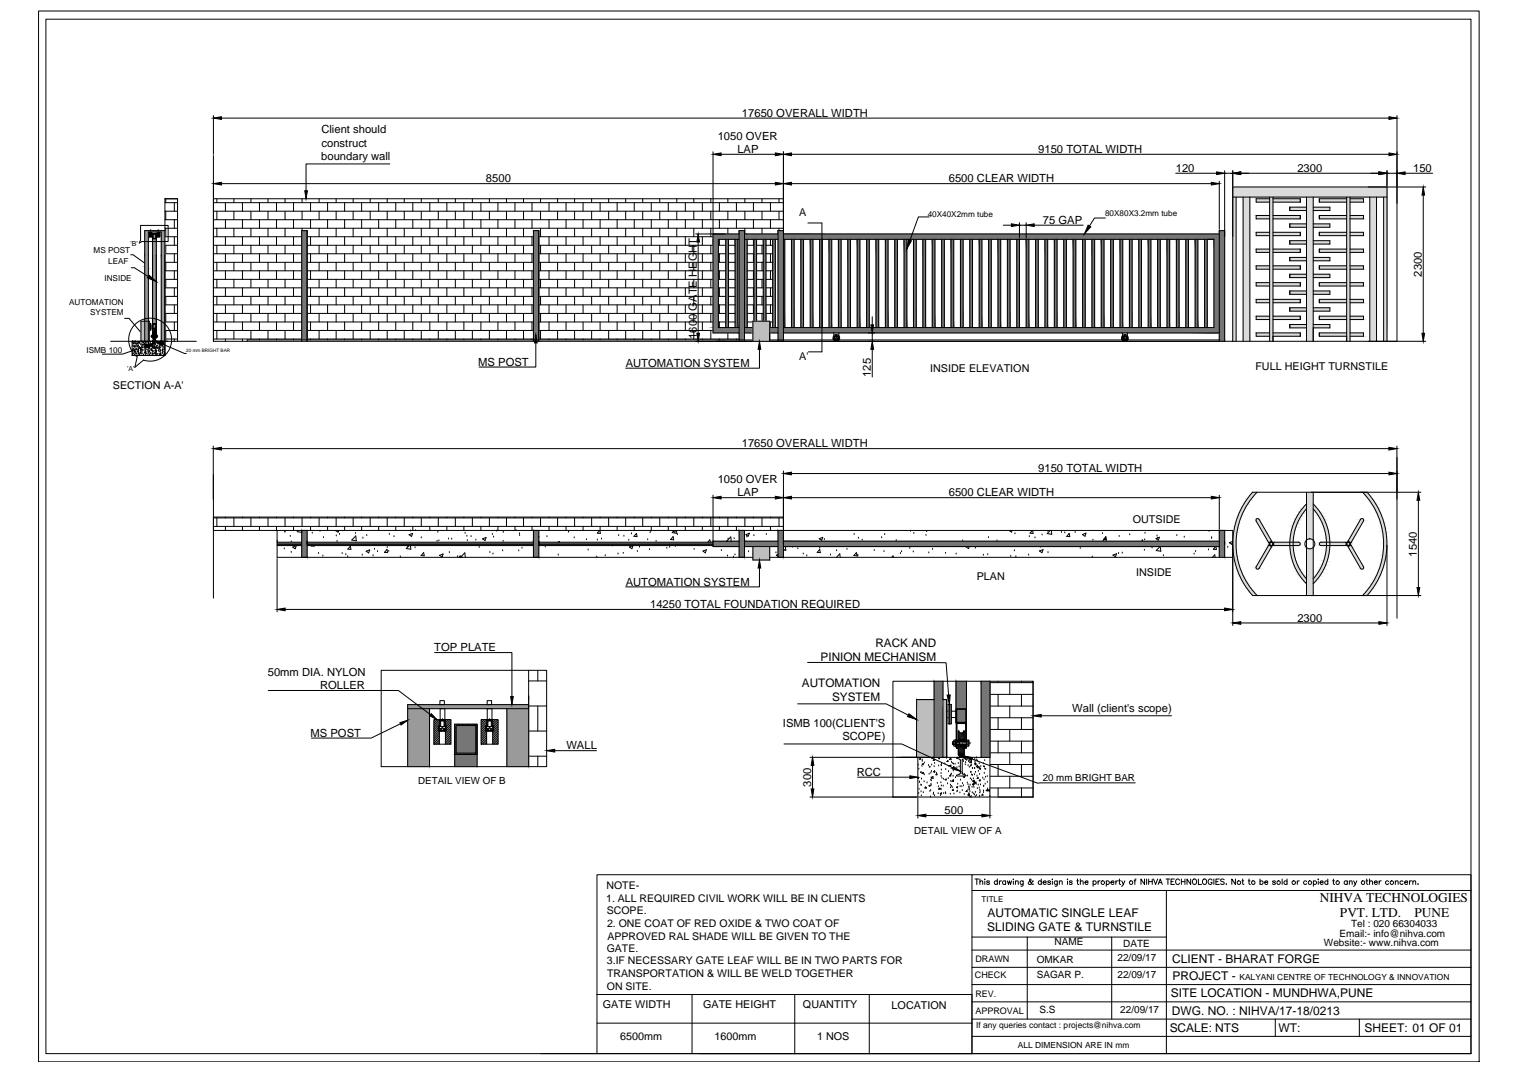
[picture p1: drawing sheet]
<svg xmlns="http://www.w3.org/2000/svg" width="841mm" height="594mm" viewBox="0 0 841 594" stroke-linecap="round" stroke-linejoin="round" font-family="sans-serif">
<defs><g id="words">
<g font-size="7.4">
<text x="732" y="500">NIHVA TECHNOLOGIES</text>
<text x="743" y="508">PVT. LTD.</text>
<text x="784" y="508">PUNE</text>
</g>
<g font-size="6.6">
<text x="548" y="508">AUTOMATIC SINGLE LEAF</text>
<text x="547" y="516">SLIDING GATE &amp; TURNSTILE</text>
<text x="650" y="534">CLIENT - BHARAT FORGE</text>
<text x="650" y="543">PROJECT -</text>
<text x="649" y="552">SITE LOCATION - MUNDHWA,PUNE</text>
<text x="650" y="562">DWG. NO. : NIHVA/17-18/0213</text>
<text x="648" y="572">SCALE: NTS</text>
<text x="709" y="572">WT:</text>
<text x="757" y="572">SHEET: 01 OF 01</text>
</g>
<g font-size="6.5">
<text x="485" y="358">RACK AND</text>
<text x="455" y="366">PINION MECHANISM</text>
<text x="445" y="381">AUTOMATION</text>
<text x="461" y="388">SYSTEM</text>
</g>
<g font-size="6.2">
<text x="411" y="65">17650 OVERALL WIDTH</text>
<text x="178" y="74">Client should</text>
<text x="398" y="77">1050 OVER</text>
<text x="178" y="81">construct</text>
<text x="178" y="89">boundary wall</text>
<text x="409" y="85">LAP</text>
<text x="576" y="85">9150 TOTAL WIDTH</text>
<text x="652" y="95">120</text>
<text x="719" y="95">2300</text>
<text x="783" y="95">150</text>
<text x="269" y="101">8500</text>
<text x="526" y="101">6500 CLEAR WIDTH</text>
<text x="578" y="124">75 GAP</text>
<text x="788" y="153" transform="rotate(-90 788 153)">2300</text>
<text x="386" y="188" transform="rotate(-90 386 188)">1600 GATE HEGHT</text>
<text x="265" y="203">MS POST</text>
<text x="347" y="203">AUTOMATION SYSTEM</text>
<text x="483" y="209" transform="rotate(-90 483 209)">125</text>
<text x="411" y="248">17650 OVERALL WIDTH</text>
<text x="576" y="262">9150 TOTAL WIDTH</text>
<text x="398" y="268">1050 OVER</text>
<text x="409" y="275">LAP</text>
<text x="526" y="275">6500 CLEAR WIDTH</text>
<text x="786" y="309" transform="rotate(-90 786 309)">1540</text>
<text x="347" y="324">AUTOMATION SYSTEM</text>
<text x="360" y="337">14250 TOTAL FOUNDATION REQUIRED</text>
<text x="719" y="344">2300</text>
<text x="241" y="361">TOP PLATE</text>
<text x="148" y="374">50mm DIA. NYLON</text>
<text x="177" y="382">ROLLER</text>
<text x="594" y="395">Wall (client's scope)</text>
<text x="434" y="403">ISMB 100(CLIENT'S</text>
<text x="172" y="408">MS POST</text>
<text x="467" y="410">SCOPE)</text>
<text x="314" y="415">WALL</text>
<text x="475" y="430">RCC</text>
<text x="450" y="436" transform="rotate(-90 450 436)">300</text>
<text x="524" y="451">500</text>
</g>
<g font-size="6">
<text x="443" y="120">A</text>
<text x="443" y="200">A'</text>
<text x="516" y="206">INSIDE ELEVATION</text>
<text x="696" y="205">FULL HEIGHT TURNSTILE</text>
<text x="63" y="215">SECTION A-A'</text>
<text x="628" y="290">OUTSIDE</text>
<text x="542" y="321">PLAN</text>
<text x="630" y="319">INSIDE</text>
<text x="334" y="558">GATE WIDTH</text>
<text x="390" y="558">GATE HEIGHT</text>
<text x="445" y="558">QUANTITY</text>
<text x="494" y="559">LOCATION</text>
<text x="344" y="576">6500mm</text>
<text x="396" y="576">1600mm</text>
<text x="453" y="576">1 NOS</text>
</g>
<g font-size="5.8">
<text x="336" y="493">NOTE-</text>
<text x="336" y="500">1. ALL REQUIRED CIVIL WORK WILL BE IN CLIENTS</text>
<text x="336" y="507">SCOPE.</text>
<text x="337" y="514">2. ONE COAT OF RED OXIDE &amp; TWO COAT OF</text>
<text x="337" y="521">APPROVED RAL SHADE WILL BE GIVEN TO THE</text>
<text x="336" y="528">GATE.</text>
<text x="336" y="535">3.IF NECESSARY GATE LEAF WILL BE IN TWO PARTS FOR</text>
<text x="337" y="541">TRANSPORTATION &amp; WILL BE WELD TOGETHER</text>
<text x="336" y="548">ON SITE.</text>
</g>
<g font-size="5.5">
<text x="749" y="514">Tel : 020 66304033</text>
<text x="743" y="519">Email:- info@nihva.com</text>
<text x="585" y="524">NAME</text>
<text x="623" y="525">DATE</text>
<text x="734" y="524">Website:- www.nihva.com</text>
<text x="575" y="533">OMKAR</text>
<text x="620" y="532">22/09/17</text>
<text x="575" y="542">SAGAR P.</text>
<text x="620" y="542">22/09/17</text>
<text x="576" y="561">S.S</text>
<text x="621" y="561">22/09/17</text>
</g>
<g font-size="5.4">
<text x="232" y="435">DETAIL VIEW OF B</text>
<text x="578" y="433">20 mm BRIGHT BAR</text>
<text x="507" y="462">DETAIL VIEW OF A</text>
</g>
<g font-size="5">
<text x="541" y="533">DRAWN</text>
<text x="541" y="542">CHECK</text>
<text x="541" y="552">REV.</text>
<text x="541" y="562">APPROVAL</text>
</g>
<g font-size="4.7">
<text x="687" y="543">KALYANI CENTRE OF TECHNOLOGY &amp; INNOVATION</text>
<text x="541" y="570">If any queries contact : projects@nihva.com</text>
<text x="564" y="581">ALL DIMENSION ARE IN mm</text>
</g>
<g font-size="4.5">
<text x="613" y="120">80X80X3.2mm tube</text>
<text x="514" y="120">40X40X2mm tube</text>
<text x="52" y="140">MS POST</text>
<text x="60" y="147">LEAF</text>
<text x="58" y="155">INSIDE</text>
<text x="38" y="169">AUTOMATION</text>
<text x="50" y="175">SYSTEM</text>
<text x="48" y="196">ISMB 100</text>
</g>
<text font-size="4.4" x="544" y="500">TITLE</text>
<g font-size="3.9">
<text x="72" y="136">'B'</text>
<text x="71" y="206">'A'</text>
</g>
<text font-size="2.6" x="103" y="195">20 mm BRIGHT BAR</text>
</g></defs>
<!-- layer: 0 -->
<g fill="#dbdbdb" stroke="#dbdbdb" stroke-width=".55">
<path d="M704 301h1z"/>
<path d="M704 302h1z"/>
<path d="M747 301h1z"/>
<path d="M747 302h1z"/>
<path d="M755 315h1z"/>
<path d="M728 321h2v1z"/>
<path d="M728 279l2 2h-2z"/>
<path d="M724 303l1 1z"/>
<path d="M728 304v-1z"/>
<path d="M727 304h1z"/>
<path d="M724 299h1z"/>
<path d="M727 299h1z"/>
<path d="M722 321h2v1z"/>
<path d="M724 279v2h-1z"/>
<path d="M697 315h1z"/>
<path d="M755 273l2 2h3zM755 273h3l2 2z"/>
<path d="M757 275h3zM757 275h3z"/>
<path d="M757 275l2 2h2zM757 275h3l1 2z"/>
<path d="M759 277h2zM759 277h2z"/>
<path d="M759 277l1 2h2zM759 277h2l1 2z"/>
<path d="M760 279h1h2zM760 279h2h1z"/>
<path d="M761 279l1 2h2zM761 279h2l1 2z"/>
<path d="M762 281v1h2zM762 281h2v1z"/>
<path d="M762 282l1 1h2zM762 282h2l1 1z"/>
<path d="M763 283v1h2zM763 283h2v1z"/>
<path d="M763 284l1 1h2zM763 284h2l1 1z"/>
<path d="M764 285v2h2zM764 285h2v2z"/>
<path d="M764 287l1 1h2zM764 287h2l1 1z"/>
<path d="M765 288v1h2zM765 288h2v1z"/>
<path d="M765 289v1h2zM765 289h2v1z"/>
<path d="M765 290l1 2h2zM765 290h2l1 2z"/>
<path d="M766 292v1h2zM766 292h2v1z"/>
<path d="M766 293v2h2zM766 293h2v2z"/>
<path d="M766 295h1h1zM766 295h2z"/>
<path d="M767 295v2h2zM767 295h1l1 2z"/>
<path d="M767 297l2 1zM767 297l2 1z"/>
<path d="M767 298v2h2zM767 298h2v2z"/>
<path d="M767 300h2zM767 300h2z"/>
<path d="M767 300v3h2zM767 300h2v3z"/>
<path d="M767 303h2zM767 303h2z"/>
<path d="M767 303v2h2zM767 303h2v2z"/>
<path d="M767 305h2zM767 305h2z"/>
<path d="M767 305v3h1zM767 305h2l-1 3z"/>
<path d="M767 308h-1h2zM767 308h1z"/>
<path d="M766 308v2h2zM766 308h2v2z"/>
<path d="M766 310v1h2zM766 310h2v1z"/>
<path d="M766 311l-1 2h2zM766 311h2l-1 2z"/>
<path d="M765 313v1h2zM765 313h2v1z"/>
<path d="M765 314v1h2zM765 314h2v1z"/>
<path d="M765 315l-1 1h2zM765 315h2l-1 1z"/>
<path d="M764 316v1h2zM764 316h2v1z"/>
<path d="M764 317l-1 2h2zM764 317h2l-1 2z"/>
<path d="M763 319v1h2zM763 319h2v1z"/>
<path d="M763 320l-1 1h2zM763 320h2l-1 1z"/>
<path d="M762 321v1h2zM762 321h2v1z"/>
<path d="M762 322l-1 1h2zM762 322h2l-1 1z"/>
<path d="M761 323l-1 1h2zM761 323h2l-1 1z"/>
<path d="M760 324l-1 2h2zM760 324h2l-1 2z"/>
<path d="M759 326h2zM759 326h2z"/>
<path d="M759 326l-2 2h3zM759 326h2l-1 2z"/>
<path d="M757 328h3zM757 328h3z"/>
<path d="M757 328l-2 2h3zM757 328h3l-2 2z"/>
<path d="M694 273l-1 2h2zM694 273h3l-2 2z"/>
<path d="M693 275h2zM693 275h2z"/>
<path d="M693 275l-2 2h3zM693 275h2l-1 2z"/>
<path d="M691 277h2zM691 277h3h-1z"/>
<path d="M691 277l-1 2h2zM691 277h2l-1 2z"/>
<path d="M690 279h2zM690 279h2z"/>
<path d="M690 279l-1 2h2zM690 279h2l-1 2z"/>
<path d="M689 281l-1 1h2zM689 281h2l-1 1z"/>
<path d="M688 282v1h2zM688 282h2v1z"/>
<path d="M688 283l-1 1h2zM688 283h2l-1 1z"/>
<path d="M687 284v1h2zM687 284h2v1z"/>
<path d="M687 285l-1 2h2zM687 285h2l-1 2z"/>
<path d="M686 287v1h2zM686 287h2v1z"/>
<path d="M686 288l-1 1h2zM686 288h2l-1 1z"/>
<path d="M685 289v1h2zM685 289h2v1z"/>
<path d="M685 290l-1 2h2zM685 290h2l-1 2z"/>
<path d="M684 292v1h2zM684 292h2v1z"/>
<path d="M684 293v2h2zM684 293h2v2z"/>
<path d="M684 295h2zM684 295h2z"/>
<path d="M684 295v2h2zM684 295h2v2z"/>
<path d="M684 297l1 1zM684 297h2z"/>
<path d="M684 298l-1 2h2zM684 298h1v2z"/>
<path d="M683 300h2zM683 300h2z"/>
<path d="M683 300v3h2zM683 300h2v3z"/>
<path d="M683 303h2zM683 303h2z"/>
<path d="M683 303l1 2h1zM683 303h2v2z"/>
<path d="M684 305h2zM684 305h2z"/>
<path d="M684 305v3h2zM684 305h2v3z"/>
<path d="M684 308h2zM684 308h2z"/>
<path d="M684 308v2h2zM684 308h2v2z"/>
<path d="M684 310v1h2zM684 310h2v1z"/>
<path d="M684 311l1 2h2zM684 311h2l1 2z"/>
<path d="M685 313v1h2zM685 313h2v1z"/>
<path d="M685 314l1 1h2zM685 314h2l1 1z"/>
<path d="M686 315v1h2zM686 315h2v1z"/>
<path d="M686 316l1 1h2zM686 316h2l1 1z"/>
<path d="M687 317v2h2zM687 317h2v2z"/>
<path d="M687 319l1 1h2zM687 319h2l1 1z"/>
<path d="M688 320v1h2zM688 320h2v1z"/>
<path d="M688 321l1 1h2zM688 321h2l1 1z"/>
<path d="M689 322l1 1h2zM689 322h2l1 1z"/>
<path d="M690 323v1h2zM690 323h2v1z"/>
<path d="M690 324l1 2h2zM690 324h2l1 2z"/>
<path d="M691 326h3zM691 326h2h1z"/>
<path d="M691 326l2 2h2zM691 326h3l1 2z"/>
<path d="M693 328h2zM693 328h2z"/>
<path d="M693 328l1 2h3zM693 328h2l2 2z"/>
<path d="M704 301h1zM704 301h1z"/>
<path d="M704 301h2zM704 301h2z"/>
<path d="M704 301h2zM704 301h2z"/>
<path d="M704 301l2 1zM704 301h2z"/>
<path d="M704 302h1zM704 302h2z"/>
<path d="M704 302h1zM704 302h1z"/>
<path d="M747 301h1zM747 301h1z"/>
<path d="M747 301h1zM747 301h1z"/>
<path d="M747 301h1zM747 301h1z"/>
<path d="M747 301l1 1zM747 301h1z"/>
<path d="M747 302h1zM747 302h1z"/>
<path d="M747 302h1zM747 302h1z"/>
<path d="M748 302v1h2zM748 302h1l1 1z"/>
<path d="M748 303l6 11h2zM748 303h2l6 11z"/>
<path d="M754 314h2zM754 314h2z"/>
<path d="M754 314l2 1zM754 314l2 1z"/>
<path d="M754 315h2zM754 315h2z"/>
<path d="M754 315h2zM754 315h2z"/>
<path d="M754 315h2zM754 315h2z"/>
<path d="M755 315h1zM755 315h1z"/>
<path d="M755 287h1zM755 287h1z"/>
<path d="M755 288h1zM755 287l1 1z"/>
<path d="M754 288h2zM755 288h1z"/>
<path d="M754 288h2zM754 288h2z"/>
<path d="M754 288h2zM754 288h2z"/>
<path d="M754 288h2zM754 288h2z"/>
<path d="M754 288l2 1zM754 288h2z"/>
<path d="M754 289l-6 11h2zM754 289h2l-6 11z"/>
<path d="M748 300h1zM748 300h2h-1z"/>
<path d="M737 300v1h9zM737 300h9v1z"/>
<path d="M737 301v1h9zM737 301h9v1z"/>
<path d="M735 302v3h2zM735 302h2v3z"/>
<path d="M735 305h2zM735 305h2z"/>
<path d="M735 305v2h2zM735 305h2v2z"/>
<path d="M735 307h2zM735 307h2z"/>
<path d="M735 307l-1 2h2zM735 307h2l-1 2z"/>
<path d="M734 309h2zM734 309h2z"/>
<path d="M734 309v2h2zM734 309h2v2z"/>
<path d="M734 311h2zM734 311h2z"/>
<path d="M734 311l-1 2h2zM734 311h2l-1 2z"/>
<path d="M733 313h2zM733 313h2z"/>
<path d="M733 313l-1 2h2zM733 313h2l-1 2z"/>
<path d="M732 315h2zM732 315h2z"/>
<path d="M732 315l-1 2h2zM732 315h2l-1 2z"/>
<path d="M731 317h2zM731 317h2z"/>
<path d="M731 317l-1 2h2zM731 317h2l-1 2z"/>
<path d="M730 319h-1h3zM730 319h2z"/>
<path d="M729 319l-1 1h3zM729 319h3l-1 1z"/>
<path d="M728 320v1h2zM728 320h3l-1 1z"/>
<path d="M728 321v1h2zM728 322h2l-2 2z"/>
<path d="M732 301h3zM732 300l3 1z"/>
<path d="M732 301h3zM732 301h3z"/>
<path d="M732 301h3zM732 301h3z"/>
<path d="M732 301h3zM732 301h3z"/>
<path d="M731 301l4 1zM731 301l4 1z"/>
<path d="M732 302h3zM732 302h3z"/>
<path d="M732 302h3zM732 302h3z"/>
<path d="M732 302h3zM732 302h3z"/>
<path d="M735 300v1h2zM735 300h2v1z"/>
<path d="M735 301v1h2zM735 301h2v1z"/>
<path d="M728 281v1h2zM728 281h2v1z"/>
<path d="M728 282v1h3zM728 282h2l1 1z"/>
<path d="M728 283l1 1h3zM728 283h3l1 1z"/>
<path d="M729 284h1h2zM729 284h3z"/>
<path d="M730 284l1 2h2zM730 284h2l1 2z"/>
<path d="M731 286h2zM731 286h2z"/>
<path d="M731 286l1 2h2zM731 286h2l1 2z"/>
<path d="M732 288h2zM732 288h2z"/>
<path d="M732 288l1 2h2zM732 288h2l1 2z"/>
<path d="M733 290h2zM733 290h2z"/>
<path d="M733 290l1 2h2zM733 290h2l1 2z"/>
<path d="M734 292h2zM734 292h2z"/>
<path d="M734 292v2h2zM734 292h2v2z"/>
<path d="M734 294h2zM734 294h2z"/>
<path d="M734 294l1 2h2zM734 294h2l1 2z"/>
<path d="M735 296h2zM735 296h2z"/>
<path d="M735 296v2h2zM735 296h2v2z"/>
<path d="M735 298h2zM735 298h2z"/>
<path d="M735 298v2h2zM735 298h2v2z"/>
<path d="M724 304h1zM724 304h1z"/>
<path d="M726 304h2zM727 304h1z"/>
<path d="M724 304h2zM724 304h2z"/>
<path d="M724 304v26h4zM724 304h4v26z"/>
<path d="M724 273v26h4zM724 273h4v26z"/>
<path d="M726 299h2zM726 299h2z"/>
<path d="M724 299h1zM724 299h2z"/>
<path d="M724 299h1zM724 299h1z"/>
<path d="M715 302v3h2zM715 302h2v3z"/>
<path d="M715 305h2zM715 305h2z"/>
<path d="M715 305l1 2h1zM715 305h2v2z"/>
<path d="M716 307h1zM716 307h1z"/>
<path d="M716 307v2h2zM716 307h1l1 2z"/>
<path d="M716 309h2zM716 309h2z"/>
<path d="M716 309l1 2h1zM716 309h2v2z"/>
<path d="M717 311h2zM717 311h2z"/>
<path d="M717 311v2h2zM717 311h2v2z"/>
<path d="M717 313h2zM717 313h2z"/>
<path d="M717 313l1 2h2zM717 313h2l1 2z"/>
<path d="M718 315h2zM718 315h2z"/>
<path d="M718 315l1 2h2zM718 315h2l1 2z"/>
<path d="M719 317h3zM719 317h2h1z"/>
<path d="M719 317l1 2h3zM719 317h3l1 2z"/>
<path d="M720 319h1h2zM720 319h3z"/>
<path d="M721 319v1h3zM721 319h2l1 1z"/>
<path d="M721 320l1 1h2zM721 320h3v1z"/>
<path d="M722 321l1 1h1zM723 322h1v2z"/>
<path d="M723 281l-1 1h2zM723 281h1v1z"/>
<path d="M722 282l-1 1h3zM722 282h2v1z"/>
<path d="M721 283v1h2zM721 283h3l-1 1z"/>
<path d="M721 284h-1h3zM721 284h2z"/>
<path d="M720 284l-1 2h3zM720 284h3l-1 2z"/>
<path d="M719 286h2zM719 286h3h-1z"/>
<path d="M719 286l-1 2h2zM719 286h2l-1 2z"/>
<path d="M718 288h2zM718 288h2z"/>
<path d="M718 288l-1 2h2zM718 288h2l-1 2z"/>
<path d="M717 290h2zM717 290h2z"/>
<path d="M717 290v2h2zM717 290h2v2z"/>
<path d="M717 292h1zM717 292h2z"/>
<path d="M717 292l-1 2h2zM717 292h1v2z"/>
<path d="M716 294h2zM716 294h2z"/>
<path d="M716 294v2h1zM716 294h2l-1 2z"/>
<path d="M716 296h1zM716 296h1z"/>
<path d="M716 296l-1 2h2zM716 296h1v2z"/>
<path d="M715 298h2zM715 298h2z"/>
<path d="M715 298v2h2zM715 298h2v2z"/>
<path d="M715 300v1h2zM715 300h2v1z"/>
<path d="M715 301v1h2zM715 301h2v1z"/>
<path d="M717 300l3 1zM717 300l3 1z"/>
<path d="M717 301h4zM717 301h4z"/>
<path d="M717 301h4zM717 301h4z"/>
<path d="M717 301h4zM717 301h4z"/>
<path d="M717 301l4 1zM717 301h4z"/>
<path d="M717 302h4zM717 302h4z"/>
<path d="M717 302h3zM717 302h4z"/>
<path d="M717 302h3zM717 302h3z"/>
<path d="M703 302v1h2zM703 302h1l1 1z"/>
<path d="M703 303l-7 11h3zM703 303h2l-6 11z"/>
<path d="M696 314h2zM696 314h3z"/>
<path d="M696 314l2 1zM696 314h2z"/>
<path d="M696 315h2zM696 315h2z"/>
<path d="M696 315h2zM696 315h2z"/>
<path d="M697 315h1zM697 315h1z"/>
<path d="M697 315h1zM697 315h1z"/>
<path d="M706 300v1h9zM706 300h9v1z"/>
<path d="M706 301v1h9zM706 301h9v1z"/>
<path d="M697 287h1zM697 287h1z"/>
<path d="M697 288h1zM697 287l1 1z"/>
<path d="M697 288h1zM697 288h1z"/>
<path d="M697 288h1zM697 288h1z"/>
<path d="M696 288h2zM696 288h2z"/>
<path d="M696 288h2zM696 288h2z"/>
<path d="M696 288l3 1zM696 288l3 1z"/>
<path d="M696 289l7 11h2zM696 289h3l6 11z"/>
<path d="M703 300h1zM703 300h2h-1z"/>
<path d="M683 104v5h86zM683 104h86v5z"/>
<path d="M706 166v2h15zM706 166h15v2z"/>
<path d="M715 171v1h9zM715 171h9v1z"/>
<path d="M706 175v2h15zM706 175h15v2z"/>
<path d="M715 180v2h9zM715 180h9v2z"/>
<path d="M706 184v2h15zM706 184h15v2z"/>
<path d="M696 184v2h8zM696 184h8v2z"/>
<path d="M696 175v2h8zM696 175h8v2z"/>
<path d="M696 166v2h8zM696 166h8v2z"/>
<path d="M696 157v1h8zM696 157h8v1z"/>
<path d="M696 147v2h8zM696 147h8v2z"/>
<path d="M696 138v2h8zM696 138h8v2z"/>
<path d="M696 129v2h8zM696 129h8v2z"/>
<path d="M696 119v2h8zM696 119h8v2z"/>
<path d="M696 110v2h8zM696 110h8v2z"/>
<path d="M704 109v77h2zM704 109h2v77z"/>
<path d="M704 186v3h2zM704 186h2v3z"/>
<path d="M683 109v80h2zM683 109h2v80z"/>
<path d="M689 109v80h4zM689 109h4v80z"/>
<path d="M724 109v80h4zM724 109h4v80z"/>
<path d="M748 184v2h8zM748 184h8v2z"/>
<path d="M731 184v2h16zM731 184h16v2z"/>
<path d="M728 180v2h9zM728 180h9v2z"/>
<path d="M748 175v2h8zM748 175h8v2z"/>
<path d="M731 175v2h16zM731 175h16v2z"/>
<path d="M728 171v1h9zM728 171h9v1z"/>
<path d="M748 166v2h8zM748 166h8v2z"/>
<path d="M731 166v2h16zM731 166h16v2z"/>
<path d="M728 161v2h9zM728 161h9v2z"/>
<path d="M748 157v1h8zM748 157h8v1z"/>
<path d="M731 157v1h16zM731 157h16v1z"/>
<path d="M728 152v2h9zM728 152h9v2z"/>
<path d="M748 147v2h8zM748 147h8v2z"/>
<path d="M731 147v2h16zM731 147h16v2z"/>
<path d="M728 143v2h9zM728 143h9v2z"/>
<path d="M748 138v2h8zM748 138h8v2z"/>
<path d="M731 138v2h16zM731 138h16v2z"/>
<path d="M728 133v2h9zM728 133h9v2z"/>
<path d="M748 129v2h8zM748 129h8v2z"/>
<path d="M731 129v2h16zM731 129h16v2z"/>
<path d="M728 124v2h9zM728 124h9v2z"/>
<path d="M728 115v2h9zM728 115h9v2z"/>
<path d="M731 119v2h16zM731 119h16v2z"/>
<path d="M748 119v2h8zM748 119h8v2z"/>
<path d="M748 110v2h8zM748 110h8v2z"/>
<path d="M747 109v80h1zM747 109h1v80z"/>
<path d="M731 110v2h16zM731 110h16v2z"/>
<path d="M759 109v80h4zM759 109h4v80z"/>
<path d="M767 109v80h2zM767 109h2v80z"/>
<path d="M706 110v2h15zM706 110h15v2z"/>
<path d="M715 161v2h9zM715 161h9v2z"/>
<path d="M706 157v1h15zM706 157h15v1z"/>
<path d="M715 152v2h9zM715 152h9v2z"/>
<path d="M706 147v2h15zM706 147h15v2z"/>
<path d="M715 143v2h9zM715 143h9v2z"/>
<path d="M706 138v2h15zM706 138h15v2z"/>
<path d="M715 133v2h9zM715 133h9v2z"/>
<path d="M706 129v2h15zM706 129h15v2z"/>
<path d="M715 124v2h9zM715 124h9v2z"/>
<path d="M706 119v2h15zM706 119h15v2z"/>
<path d="M715 115v2h9zM715 115h9v2z"/>
</g>
<g fill="none" stroke="#000" stroke-width=".55">
<path d="M21 6h799v582h-799zM25 11h791v573h-791zM118 64v22M123 65h647M774 64v125M118 86v103h672M216 91h-46v15M395 84v45M400 86h30M434 84v105M439 86h331M652 96h22"/>
<path d="M679 95v94M679 96h4M683 95v94M688 96h76M769 95v8M769 96h5M779 96h15M91 112h7M91 117h7M92 110v2M92 117v5M97 112v5"/>
<path d="M118 110h316M118 112h316M118 117h316M120 110v2M120 117v5M123 102h307M125 112v5M130 110v2M130 117v5M134 112v5M139 110v2M139 117v5"/>
<path d="M144 112v5M149 110v2M149 117v5M153 112v5M158 110v2M158 117v5M163 112v5M167 110v2M167 117v5M172 112v5M177 110v2M177 117v5"/>
<path d="M182 112v5M186 110v2M186 117v5M191 112v5M196 110v2M196 117v5M200 112v5M205 110v2M205 117v5M210 112v5M215 110v2M215 117v5"/>
<path d="M219 112v5M224 110v2M224 117v5M229 112v5M234 110v2M234 117v5M238 112v5M243 110v2M243 117v5M248 112v5M252 110v2M252 117v5"/>
<path d="M257 112v5M262 110v2M262 117v5M267 112v5M271 110v2M271 117v5M276 112v5M281 110v2M281 117v5M285 112v5M290 110v2M290 117v5"/>
<path d="M295 112v5M300 110v2M300 117v5M304 112v5M309 110v2M309 117v5M314 112v5M319 110v2M319 117v5M323 112v5M328 110v2M328 117v5"/>
<path d="M333 112v5M337 110v2M337 117v5M342 112v5M347 110v2M347 117v5M352 112v5M356 110v2M356 117v5M361 112v5M366 110v2M366 117v5"/>
<path d="M371 112v5M375 110v2M375 117v5M380 112v5M385 110v2M385 117v5M389 112v5M394 110v2M394 117v5M399 112v5M404 110v2M404 117v5"/>
<path d="M408 112v5M413 110v2M413 117v5M418 112v5M422 110v2M422 117v5M427 112v5M432 110v2M432 117v5M439 102h233M676 100v27M683 104h107"/>
<path d="M683 109h86M685 109v80M689 109v80M693 109v80M704 119h-8v2h8M704 110h-8v2h8M704 109v80M706 119h15v2h-15M706 110h15v2h-15M706 109v80M724 109v80M724 115h-9v2h9"/>
<path d="M728 109v80M728 115h9v2h-9M747 109v80M747 110h-16v2h16M747 119h-16v2h16M748 109v80M748 110h8v2h-8M748 119h8v2h-8M759 109v80M763 109v80M767 109v80M769 104v85"/>
<path d="M789 108v77M78 125h15v9h-14l-2 1 1-2zM83 131v-1v1M83 129h.1M83 130h.1M83 129v1M83 130v1M83 131h.1M83 129v2M83 129h1zM83 127l1 1zM83 129h1"/>
<path d="M84 129h-1M84 129v2M84 130h.1M84 130h-1h1M84 129h.1M84 129v1M84 130v1M84 131h.1M87 129h.1M87 130h1h-1zM87 130v1M87 130h.1"/>
<path d="M88 130h.1M88 130l-1 1M88 131h-1h1M88 129l-1 2M88 129l-1 1M88 127v1zM88 129h.1M88 129v2h1M88 130h1h-1M89 129l-1 1M89 130l-1 1M89 131h-1"/>
<path d="M91 128h-11v61M91 122h7M91 126h7M91 131h7M91 136h7M92 126v5M92 136v5M97 122v4M97 131v5M118 122h316M118 126h316M118 131h49"/>
<path d="M118 136h49M120 126v5M120 136v5M125 122v4M125 131v5M130 126v5M130 136v5M134 122v4M134 131v5M139 126v5M139 136v5M144 122v4"/>
<path d="M144 131v5M149 126v5M149 136v5M153 122v4M153 131v5M158 126v5M158 136v5M163 122v4M163 131v5M167 126v2M170 131h126M170 136h126"/>
<path d="M172 122v4M172 131v5M177 126v5M177 136v5M182 122v4M182 131v5M186 126v5M186 136v5M191 122v4M191 131v5M196 126v5M196 136v5"/>
<path d="M200 122v4M200 131v5M205 126v5M205 136v5M210 122v4M210 131v5M215 126v5M215 136v5M219 122v4M219 131v5M224 126v5M224 136v5"/>
<path d="M229 122v4M229 131v5M234 126v5M234 136v5M238 122v4M238 131v5M243 126v5M243 136v5M248 122v4M248 131v5M252 126v5M252 136v5"/>
<path d="M257 122v4M257 131v5M262 126v5M262 136v5M267 122v4M267 131v5M271 126v5M271 136v5M276 122v4M276 131v5M281 126v5M281 136v5"/>
<path d="M285 122v4M285 131v5M290 126v5M290 136v5M295 122v4M295 131v5M299 131h96M299 136h96M300 126v5M300 136v5M304 122v4M304 131v5"/>
<path d="M309 126v5M309 136v5M314 122v4M314 131v5M319 126v5M319 136v5M323 122v4M323 131v5M328 126v5M328 136v5M333 122v4M333 131v5"/>
<path d="M337 126v5M337 136v5M342 122v4M342 131v5M347 126v5M347 136v5M352 122v4M352 131v5M356 126v5M356 136v5M361 122v4M361 131v5"/>
<path d="M366 126v5M366 136v5M371 122v4M371 131v5M375 126v5M375 136v5M380 122v4M380 131v5M385 126v5M385 136v5M386 130h24M387 134v51"/>
<path d="M389 122v4M389 131v5M394 126v5M394 136v5M395 130v54h15M398 136h4M399 122v4M399 133v3M402 133v49M404 126v4M404 136h4M404 133v49"/>
<path d="M408 133v49M408 122v4M409 133v49M410 133h-12v49h12M413 130h18M413 133h18M413 126v4M414 136h4M414 133v49M418 122v4M418 133v3M418 133v45"/>
<path d="M419 136h4M419 133v45M422 126v4M422 136v5M423 133v45M425 136h3M425 133v45M427 122v4M427 133v3M428 133v49M430 133v49M432 126v2"/>
<path d="M434 133h239v49h-239M434 128h-3v61M434 130h242M435 133v49M439 133v49M440 133v49M444 133v49M445 133v49M448 124h8v71h-8M449 133v49M451 133v49M454 133v49"/>
<path d="M456 133v49M460 133v49M461 133v49M465 133v49M466 133v49M470 133v49M472 133v49M475 133v49M477 133v49M480 133v49M482 133v49M486 133v49"/>
<path d="M487 133v49M491 133v49M492 133v49M496 133v49M498 133v49M501 133v49M503 133v49M506 133v49M508 133v49M512 133v49M513 133v49M515 120h-6l-5 13"/>
<path d="M517 133v49M518 133v49M522 133v49M524 133v49M527 133v49M529 133v49M532 133v49M534 133v49M538 133v49M539 133v49M543 133v49M544 133v49"/>
<path d="M548 133v49M550 133v49M553 133v49M555 133v49M556 125h5M559 133v49M560 133v49M564 133v49M565 123v9M565 133v49M565 125h4M569 123v9"/>
<path d="M569 133v49M570 133v49M573 125h27M574 133v49M576 133v49M579 133v49M581 133v49M585 133v49M586 133v49M590 133v49M591 133v49M595 133v49"/>
<path d="M596 133v49M600 133v49M602 133v49M605 133v49M607 133v49M611 133v49M612 133v49M613 121h-6l-3 4M616 133v49M617 133v49M621 133v49M622 133v49"/>
<path d="M626 133v49M628 133v49M631 133v49M633 133v49M637 133v49M638 133v49M642 133v49M643 133v49M647 133v49M648 133v49M652 133v49M654 133v49"/>
<path d="M657 133v49M659 133v49M663 133v49M664 133v49M668 133v49M669 133v49M679 128h-3v61M704 138h-8v2h8M704 129h-8v2h8M706 138h15v2h-15M706 129h15v2h-15M724 133h-9v2h9"/>
<path d="M724 124h-9v2h9M728 124h9v2h-9M728 133h9v2h-9M747 129h-16v2h16M747 138h-16v2h16M748 129h8v2h-8M748 138h8v2h-8M72 141h2l6 5M73 148h1l8 5M85 141v39h2v-39M85 141v-9h2v9M85 141v45"/>
<path d="M87 141v45M91 141h7M91 145h7M91 150h7M91 155h7M91 160h7M92 145v5M92 155v5M97 141v4M97 150v5M97 160v4M118 141h49"/>
<path d="M118 145h49M118 150h49M118 155h49M118 160h49M120 145v5M120 155v5M125 141v4M125 150v5M125 160v4M130 145v5M130 155v5M134 141v4"/>
<path d="M134 150v5M134 160v4M139 145v5M139 155v5M144 141v4M144 150v5M144 160v4M149 145v5M149 155v5M153 141v4M153 150v5M153 160v4"/>
<path d="M158 145v5M158 155v5M163 141v4M163 150v5M163 160v4M170 141h126M170 145h126M170 150h126M170 155h126M170 160h126M172 141v4M172 150v5"/>
<path d="M172 160v4M177 145v5M177 155v5M182 141v4M182 150v5M182 160v4M186 145v5M186 155v5M191 141v4M191 150v5M191 160v4M196 145v5"/>
<path d="M196 155v5M200 141v4M200 150v5M200 160v4M205 145v5M205 155v5M210 141v4M210 150v5M210 160v4M215 145v5M215 155v5M219 141v4"/>
<path d="M219 150v5M219 160v4M224 145v5M224 155v5M229 141v4M229 150v5M229 160v4M234 145v5M234 155v5M238 141v4M238 150v5M238 160v4"/>
<path d="M243 145v5M243 155v5M248 141v4M248 150v5M248 160v4M252 145v5M252 155v5M257 141v4M257 150v5M257 160v4M262 145v5M262 155v5"/>
<path d="M267 141v4M267 150v5M267 160v4M271 145v5M271 155v5M276 141v4M276 150v5M276 160v4M281 145v5M281 155v5M285 141v4M285 150v5"/>
<path d="M285 160v4M290 145v5M290 155v5M295 141v4M295 150v5M295 160v4M299 141h96M299 145h96M299 150h96M299 155h96M299 160h96M300 145v5"/>
<path d="M300 155v5M304 141v4M304 150v5M304 160v4M309 145v5M309 155v5M314 141v4M314 150v5M314 160v4M319 145v5M319 155v5M323 141v4"/>
<path d="M323 150v5M323 160v4M328 145v5M328 155v5M333 141v4M333 150v5M333 160v4M337 145v5M337 155v5M342 141v4M342 150v5M342 160v4"/>
<path d="M347 145v5M347 155v5M352 141v4M352 150v5M352 160v4M356 145v5M356 155v5M361 141v4M361 150v5M361 160v4M366 145v5M366 155v5"/>
<path d="M371 141v4M371 150v5M371 160v4M375 145v5M375 155v5M380 141v4M380 150v5M380 160v4M385 145v5M385 155v5M389 141v4M389 150v5"/>
<path d="M389 160v4M394 145v5M394 155v5M398 141h4M398 145h4M398 150h4M398 155h4M398 160h4M399 141v4M399 150v5M399 160v4M404 141h4"/>
<path d="M404 145h4M404 150h4M404 155h4M404 160h4M414 141h4M414 145h4M414 150h4M414 155h4M414 160h4M418 141v4M418 150v5M418 160v4"/>
<path d="M419 141h4M419 145h4M419 150h4M419 155h4M419 160h4M422 145v5M422 155v5M425 141h3M425 145h3M425 150h3M425 155h3M425 160h3"/>
<path d="M427 141v4M427 150v5M427 160v4M704 157h-8v1h8M704 147h-8v2h8M706 157h15v1h-15M706 147h15v2h-15M724 152h-9v2h9M724 143h-9v2h9M728 143h9v2h-9M728 152h9v2h-9M747 147h-16v2h16"/>
<path d="M747 157h-16v1h16M748 147h8v2h-8M748 157h8v1h-8M69 176h3l6 8M75 180a12 12 0 0 1 20 5 12 12 0 0 1-15 15l-5 4 1-6a12 12 0 0 1-1-18zM83 179v4zM83 179l1 4zM91 164h7M91 169h7M91 174h7M91 178h7M92 164v5"/>
<path d="M92 174v4M97 169v5M97 178v5M118 164h49M118 169h49M118 174h49M118 178h49M120 164v5M120 174v4M125 169v5M125 178v5M130 164v5"/>
<path d="M130 174v4M134 169v5M134 178v5M139 164v5M139 174v4M144 169v5M144 178v5M149 164v5M149 174v4M153 169v5M153 178v5M158 164v5"/>
<path d="M158 174v4M163 169v5M163 178v5M170 164h126M170 169h126M170 174h126M170 178h126M172 169v5M172 178v5M177 164v5M177 174v4M182 169v5"/>
<path d="M182 178v5M186 164v5M186 174v4M191 169v5M191 178v5M196 164v5M196 174v4M200 169v5M200 178v5M205 164v5M205 174v4M210 169v5"/>
<path d="M210 178v5M215 164v5M215 174v4M219 169v5M219 178v5M224 164v5M224 174v4M229 169v5M229 178v5M234 164v5M234 174v4M238 169v5"/>
<path d="M238 178v5M243 164v5M243 174v4M248 169v5M248 178v5M252 164v5M252 174v4M257 169v5M257 178v5M262 164v5M262 174v4M267 169v5"/>
<path d="M267 178v5M271 164v5M271 174v4M276 169v5M276 178v5M281 164v5M281 174v4M285 169v5M285 178v5M290 164v5M290 174v4M295 169v5"/>
<path d="M295 178v5M299 164h96M299 169h96M299 174h96M299 178h96M300 164v5M300 174v4M304 169v5M304 178v5M309 164v5M309 174v4M314 169v5"/>
<path d="M314 178v5M319 164v5M319 174v4M323 169v5M323 178v5M328 164v5M328 174v4M333 169v5M333 178v5M337 164v5M337 174v4M342 169v5"/>
<path d="M342 178v5M347 164v5M347 174v4M352 169v5M352 178v5M356 164v5M356 174v4M361 169v5M361 178v5M366 164v5M366 174v4M371 169v5"/>
<path d="M371 178v5M375 164v5M375 174v4M380 169v5M380 178v5M385 164v5M385 174v4M389 169v5M389 178v5M394 164v5M394 174v4M398 164h4"/>
<path d="M398 169h4M398 174h4M398 178h4M399 169v5M399 178v4M404 164h4M404 169h4M404 174h4M404 178h4M414 164h4M414 169h4M414 174h4"/>
<path d="M414 178h3M418 169v5M419 164h4M419 169h4M419 174h4M422 164v5M422 174v4M425 164h3M425 169h3M425 174h3M427 178h1M427 169v5"/>
<path d="M427 178v4M484 176v4M704 175h-8v2h8M704 166h-8v2h8M706 175h15v2h-15M706 166h15v2h-15M724 180h-9v2h9M724 171h-9v1h9M724 161h-9v2h9M728 161h9v2h-9M728 171h9v1h-9M728 180h9v2h-9"/>
<path d="M747 166h-16v2h16M747 175h-16v2h16M748 166h8v2h-8M748 175h8v2h-8M61 189h48M73 189h18v8h-18zM74 190h1M77 190h.1M78 189v-11h5v11M81 192l-13 4h-11M82 189v-60h7v60M83 181v1"/>
<path d="M84 181h1M84 182h1M85 186h.1M85 187h.1M85 186h1M85 187h1M85 189v1M85 192v1h2M85 190v2M86 186h.1M86 187h.1M86 187h-1"/>
<path d="M86 190v2v1M86 189v1M87 189h-2v1M89 190h.1M90 191l13 5M91 183h7M91 188h7M92 183v5M97 188v1M98 189v-79h-7v87M118 183h49M118 188h49"/>
<path d="M120 183v5M125 188v1M130 183v5M134 188v1M139 183v5M144 188h.1M149 183v5M153 188h.1M158 183v5M163 188h.1M167 189v-61h3v61M170 183h126"/>
<path d="M170 188h126M172 188h.1M177 183v5M182 188h.1M186 183v5M191 188h.1M196 183v5M200 188h.1M205 183v5M210 188h.1M215 183v5M219 188h.1"/>
<path d="M224 183v5M229 188h.1M234 183v5M238 188h.1M243 183v5M248 188h.1M252 183v5M257 188h.1M262 183v5M267 188h.1M271 183v5M276 188h.1"/>
<path d="M281 183v5M285 188h.1M290 183v5M295 188h.1M296 189v-61h3v61M297 190v13h-31M299 183h96M299 188h111M300 183v5M304 188h.1M309 183v5M314 188h.1"/>
<path d="M319 183v5M323 188h.1M328 183v5M333 188h.1M337 183v5M342 188h.1M347 183v5M352 188h.1M356 183v5M361 188h.1M366 183v5M371 188h.1"/>
<path d="M375 183v5M380 188h.1M385 183v5M389 188h.1M394 183v5M399 188h.1M404 184v4M408 188h.1M410 189v-61h3v61M413 182h4M413 184h4M417 188h-280v1"/>
<path d="M417 189v-11h10v11M421 194v10h-74M427 182h4M427 184h4M427 188h249M434 184h242M462 188a1.8 1.8 0 0 0 2 1 1.8 1.8 0 0 0 1-1M462 184v3M462 187h.1M462 188h.1M462 188h1M463 188h.1"/>
<path d="M463 188l1 1M463 186l-1 1M463 188h1M463 186h.1M463 188v1M464 186h.1M464 186h1M464 189h.1M464 188v1M465 188h-1M465 187h.1M465 188h.1"/>
<path d="M465 187v1M465 184v3l-1 1h-1l-1-1M484 184v5M484 194v15M622 188a1.8 1.8 0 0 0 2 1 1.8 1.8 0 0 0 1-1M622 184v3M622 187v1M622 188h.1M622 188h1M623 187h-1M623 188h.1M623 187h.1"/>
<path d="M623 188h1M623 188v1M623 186v1M623 186h.1M623 189h1M624 186h.1M624 189h.1M624 188v1M624 188h.1M625 186h.1M625 188h-1M625 188h.1"/>
<path d="M625 187h.1M625 187v1M625 184v3l-1 1h-1l-1-1M704 184h-8v2h8M706 184h15v2h-15M747 184h-16v2h16M748 184h8v2h-8M118 247v30M123 249h647M774 247v96M118 263v69M395 274v29h15"/>
<path d="M400 276h30M434 261v48M439 262h331M439 276h233M676 274v19M697 273a41 41 0 0 0 0 57M724 279a31 31 0 0 0 0 45M724 273v57M728 279a31 31 0 0 1 0 45M728 273v57M755 273a41 41 0 0 1 0 57M758 273a43 43 0 0 1 0 57"/>
<path d="M786 277v49M788 273h-94a43 43 0 0 0 0 57h94M118 294h565v53M118 287h316M118 292h316M120 287v5M125 287h.1M125 292v2M130 287v5M134 287h.1M134 292v2M139 287v5"/>
<path d="M144 287h.1M144 292v2M149 287v5M153 287h.1M153 292v2M154 294v15h263M154 299v1M158 295h.1M158 287v5M161 297h.1M163 287h.1M163 292v2"/>
<path d="M165 294v1h2v-1v15M167 287v5M170 294v15M172 287h.1M172 292v2M173 295h.1M177 287v5M177 294h.1M179 298h.1M182 287h.1M182 292v2M186 294l1 1 1-1"/>
<path d="M186 287v5M186 297h.1M188 296h.1M191 287h.1M191 292v2M196 287v5M197 296h.1M198 300l-1-3-2 2 3 1M200 287h.1M200 292v2M201 298h.1M203 297h.1"/>
<path d="M205 287v5M210 287h.1M210 292v2M215 287v5M216 296h.1M218 297h.1M219 287h.1M219 292v2M224 287v5M227 296h2l-1 1zM228 294h.1M229 287h.1"/>
<path d="M229 292v2M230 294h.1M234 298h.1M234 287v5M238 287h.1M238 292v2M243 295h.1M243 287v5M243 300h.1M248 287h.1M248 292v2M249 299h.1"/>
<path d="M250 299h.1M252 287v5M257 287h.1M257 292v2M258 296h.1M259 297h.1M259 300h.1M261 297h.1M262 287v5M264 299h.1M267 287h.1M267 292v2"/>
<path d="M268 299l1-1v2zM271 287v5M273 296h.1M274 298h.1M275 294h.1M276 287h.1M276 292v2M279 300h.1M279 295h.1M281 287v5M285 287h.1M285 292v2"/>
<path d="M286 294h.1M288 296h.1M288 297h.1M290 287v5M295 287h.1M295 292v2M296 294v15M299 298h.1M299 294v15M300 287v5M303 297h.1M304 287h.1"/>
<path d="M304 292v2M309 287v5M314 287h.1M314 292v2M315 295h.1M318 298h.1M319 287v5M323 287h.1M323 292v2M325 299h.1M328 287v5M331 299h.1"/>
<path d="M333 287h.1M333 292v4l-2-1 1-1M333 299h.1M337 287v5M342 287h.1M342 292v2M343 297h.1M346 297h.1M347 287v5M349 299h.1M350 296h.1M352 287h.1"/>
<path d="M352 292v2M353 296v1h-2zM356 287v5M359 299h.1M360 295h.1M361 294h.1M361 287h.1M361 292v2M366 287v5M371 287h.1M371 292v2M373 294l1 1v-1"/>
<path d="M373 299h-1l1-2 1 2M374 294l-1 1 2 1v-2M375 287v5M376 296h.1M380 287h.1M380 292v2M385 287v5M389 287h.1M389 292v2M394 287v5M395 300h15M399 287h.1"/>
<path d="M399 292v2M403 300l2-2v2M404 287v5M404 299h.1M407 299h.1M408 287h.1M408 292v2M410 294v15M413 300h18M413 294v15M413 287v5M413 296h2v1z"/>
<path d="M414 298h.1M418 287h.1M418 292v2M418 297h.1M422 287v5M425 296h.1M427 287h.1M427 292v2M431 294v15M432 287v5M434 300h242M454 299l2-1v2z"/>
<path d="M457 299h.1M474 296h.1M476 298h.1M478 299h.1M489 298h.1M490 296h.1M497 300h.1M505 294h.1M507 296h.1M513 297h.1M514 295h.1M534 300h.1"/>
<path d="M548 298h.1M553 300h.1M559 294l2 1v-1M563 296h.1M571 297h.1M572 294l1 2-2-1zM574 298h.1M578 296h.1M581 294h.1M582 294l-1 2h2v-2M588 295h.1M590 295h.1"/>
<path d="M593 296v1h-2zM596 295h.1M600 296l2-1v2zM606 299h.1M611 296h.1M611 300l2-2v2M613 297v2h-1zM620 297h.1M626 296h.1M633 300v-1l1 1M635 299h.1M635 296h.1"/>
<path d="M641 298h2l-1 1zM641 297h.1M642 298h.1M652 297h.1M657 298h.1M670 294h.1M672 298h.1M676 294v15M679 294v15M705 300l-9 14a.9 .9 0 0 0 1 1 .9 .9 0 0 0 1 0l8-14M724 282a29 29 0 0 0 0 39M728 282a29 29 0 0 1 0 39"/>
<path d="M748 300l8 14M756 289a1 1 0 0 0 0-2 1.1 1.1 0 0 0-2 1l-8 14M756 289l-8 14M154 300h13M154 302h13M154 310v29M154 301h13M158 304h.1M161 306h.1M161 300h.1M162 303l2-1v2zM170 300h126"/>
<path d="M170 302h126M170 301h126M173 302h1M177 307h.1M179 308h.1M187 300h.1M190 307h.1M192 307h.1M193 309h.1M194 303l1 1h-2zM201 308h.1M203 305h2l-1 1z"/>
<path d="M207 308h.1M208 304h.1M209 306h.1M215 304v2h-2zM215 303h.1M216 306h.1M222 309h.1M226 303h.1M227 302l-2 2h3v-2M230 304h.1M235 306v2h-2zM242 300h.1"/>
<path d="M244 308l2-1-1 2zM249 306h.1M254 309h.1M254 309l1-1v1M256 309h-1l3-3v3M266 303h.1M272 306h.1M273 307h.1M279 305h.1M288 305h.1M289 304h.1M299 300h96"/>
<path d="M299 302h96M299 301h96M302 303h.1M309 300h1M309 308h.1M326 305h.1M331 309h.1M336 308h.1M339 303h.1M343 307h.1M346 307h.1M349 303l2-1-1 2z"/>
<path d="M353 306h.1M355 303h.1M360 305h.1M364 300h.1M370 304h.1M371 303h.1M374 303h.1M385 304h.1M390 305h2l-1 1zM392 300l1-1 1 1M400 305h.1M403 308h.1"/>
<path d="M407 309h.1M407 308h.1M413 303h18M415 306h.1M417 307h.1M417 303v7h10v-7M421 315v10h-74M427 309h256M430 306h.1M431 307l-1 1h1M434 305h.1M434 304v1"/>
<path d="M434 303h242M435 303h-1M435 305h.1M435 303l1 2h-2M439 303h.1M442 304h.1M445 307h.1M447 308h.1M454 304h.1M454 305l1 1h-2zM460 308h.1M464 309l2-2v2"/>
<path d="M464 305h.1M470 304h.1M475 308h-2l2-2v2M476 308h.1M485 305h.1M490 306h.1M494 309l1-1v1M499 307h.1M500 306h.1M504 304h.1M506 306h.1M515 306h.1"/>
<path d="M517 304h.1M524 307h.1M530 307h.1M536 303l1 1v-1M541 304h.1M545 308h.1M548 307h.1M560 308h.1M562 305h.1M563 309h.1M570 308h.1M576 305h2v1z"/>
<path d="M577 303h.1M581 306h.1M599 304h.1M606 309h.1M606 303h.1M617 308l2-1-1 2zM620 307h.1M622 307h.1M634 305h.1M639 304h.1M643 303l1 2h-3zM645 308h.1"/>
<path d="M662 307h.1M663 306h.1M670 305h.1M672 309l1-2 1 2M674 303v2l-1-1zM681 303h.1M683 300l-1 1 1 1v-2M703 300h17a.9 .9 0 0 1 1 1 .9 .9 0 0 1-1 1h-17M706 302l-8-14a.9 .9 0 0 0-1-1 1.1 1.1 0 0 0-1 2l9 14M746 301l8 14a1 1 0 0 0 2 0 .9 .9 0 0 0 0-1M749 300h-17a.9 .9 0 0 0-1 1 .9 .9 0 0 0 1 1h17M769 302v45"/>
<path d="M158 338h521M688 345h76M211 371h92v54h-92zM241 362h43v24M293 377h10M293 371v54M298 371v6M448 367h77l1 18M495 378h78v64h-78zM549 378h24M549 378v64M553 378h.1"/>
<path d="M560 378v7M566 378h.1M573 378v64M149 383h72l18 13M226 390v35M226 393h67M238 393v32M242 399l-1 1M243 399l-2 2M244 400l-3 3M244 388h2v2h-2zM244 393h3v6h-3z"/>
<path d="M244 399l1-1 2 1M244 399v4M244 399h3M247 399v4M247 399v13l3-3M248 399h-1M249 399l-2 1M250 399l-3 2M250 399l-3 3M268 399l-1 1M269 399l-2 2M270 399l-3 3"/>
<path d="M270 400l-3 3M270 399v13M270 388h3v2h-3zM270 393h3v6h-3zM270 399l1-1 2 1zM270 399v4M273 400h-3l1-1v4M273 400l-1-1v4M273 400v3M273 399v13M274 399h-1M275 399l-2 1"/>
<path d="M276 399l-3 2M276 399l-3 3M281 393v32M293 391h10M298 391v14M442 390h49l13 6M508 388h10v32h-10zM523 388h2v32h-2zM523 388h2v32M525 394h1M525 398h1M526 390h1v11h-1z"/>
<path d="M527 394h3M527 398h3M549 385h24M549 391h24M549 398h24M553 385v6M553 398v6M560 391v7M566 385v6M566 398v6M577 397h72M222 401l-16 8h-33"/>
<path d="M241 402l3-3v13M243 403l-2 3M243 404l-2 3M243 405l-2 3M243 402l4 1M243 405h1M243 403v2M243 405h4M244 401l-3 3M244 402l-3 3M244 406l-3 3M244 407l-3 3"/>
<path d="M244 408l-3 3M244 409l-3 3M244 410l-3 2M244 411l-2 1M244 412h-1M244 402h-1v3h4v-3M244 404v1M244 404l1-1 1 1M244 404h2M244 403v-4v1h3l-1-1v4M245 404v1M246 404v1"/>
<path d="M247 405h.1M247 403v2M250 400l-3 3M250 401l-3 3M250 402l-3 3M250 403l-3 3M250 404l-3 3M250 405l-3 3M250 406l-3 3M250 407l-3 3M250 408l-3 3M250 410l-2 2"/>
<path d="M250 411l-1 1M250 412h.1M252 401v24M264 401v24M269 403l-2 3M269 404l-2 3M269 405l-2 3M270 405h3M270 405h.1M270 403v2M270 401l-3 3M270 402l-3 3"/>
<path d="M270 406l-3 3M270 407l-3 3M270 408l-3 3M270 409l-3 3M270 410l-3 2M270 411l-2 1M270 412h-1M270 402h-1v3h5v-3h-1M270 404h3M270 404v1M270 404l1-1 2 1M271 404v1"/>
<path d="M272 404v1M273 404v1M273 405h.1M273 403v2M276 400l-2 3-5-1M276 401l-2 3M276 402l-2 3M276 403l-3 3M276 404l-3 3M276 405l-3 3M276 406l-3 3M276 407l-3 3"/>
<path d="M276 408l-3 3M276 409l-3 3M276 410l-2 2M276 411l-1 1M276 412h.1M293 405h10M293 419h10M298 419v6M308 416h23M435 412h65l28 13M449 420h69v-32h-10v32M497 420h52"/>
<path d="M509 420v22M530 401v-23v23h6v-23v23M530 411v-1l1 1M530 413h1M531 413h1M531 413h.1M531 410h4M531 410l2 1 2-1M531 410v1M531 413v1M531 414h4M531 413h4"/>
<path d="M531 413l2 1M531 414l2-1 2 1M532 411h-1M533 410l-2 1M533 410v1M533 413v1M533 410l2 1M534 411h1M535 411h-4M535 410v1M535 413v1M535 413l-2 1"/>
<path d="M535 411v-1v1M535 413h.1M535 413h-1M535 420l-2 1v8l2 1M536 420h-6l2 1v8l-2 1h6M549 404h24M549 411h24M549 417h24M553 411v6M560 404v7M560 417v7M566 411v6"/>
<path d="M450 424v13M475 431h29M539 421l36 13h54M549 424h24M549 430h24M549 437h24M553 424v6M553 437v5M560 430v7M566 424v6M566 437v5M449 442h59"/>
<path d="M509 442v11M513 452h31M549 442v11M554 442h19M539 485h-208v66M539 493v91M541 487h2M542 487v3M543 489l2-1v2M543 487v3M546 487h.1M546 488v2"/>
<path d="M549 489l-2-1 2 2h-1h-1M553 489a.9 .9 0 0 0-1-1 1 1 0 0 0 0 2 .9 .9 0 0 0 1 0M553 487v3M554 488v2M555 488l-1 1M558 489a1.1 1.1 0 0 0-2-1 1 1 0 0 0 0 2 1 1 0 0 0 2 0M558 488v2M559 488v2l1-2v2l1-2M562 487h.1M562 488v2M563 489l1-1 1 2M563 488v2"/>
<path d="M567 488v3h-1M567 489a.9 .9 0 0 0-1-1 1 1 0 0 0 0 2 .9 .9 0 0 0 1 0M573 488a1.8 1.8 0 0 1-3 2v-1l2-1-1-1v1l1 2h1M577 489a1 1 0 0 0-1-1 1 1 0 0 0 0 2 1 1 0 0 0 1 0M577 487v3M578 489h2a1 1 0 0 0-2 0 1 1 0 0 0 0 1 1 1 0 0 0 2 0M582 489v-1l-1 1h1v1h-1M583 487h.1M583 488v2M586 488v3h-1M586 489a.9 .9 0 0 0-1-1 1 1 0 0 0 0 2 .9 .9 0 0 0 1 0M587 489l2-1v2"/>
<path d="M587 488v2M592 487h.1M592 488v2M594 489l-1-1 1 2h-1M597 488h1M597 487v3h1M599 489l1-1v2M599 487v3M602 489h1a1 1 0 0 0-1-1 1.1 1.1 0 0 0-1 2 1 1 0 0 0 2 0M606 489a1 1 0 0 1 1-1 1 1 0 0 1 0 2 1 1 0 0 1-1 0M606 488v3M609 488v2"/>
<path d="M610 488l-1 1M613 489a1.1 1.1 0 0 1 2-1 1 1 0 0 1 0 2 1 1 0 0 1-2 0M613 488v3M616 489h2a1.1 1.1 0 0 0-2-1 1 1 0 0 0 0 2 1 1 0 0 0 1 0h1M619 488v2M620 488l-1 1M620 488h1M621 487v3M622 488l1 2 1-2M623 490l-1 1M629 488h1M630 487l-1 1v2"/>
<path d="M635 487v3l-2-3v3M636 487v3M637 487v3M637 489h2M639 487v3M640 487l1 3 1-3M642 490l1-3 1 3M643 489h1M646 487h3M647 493v91M647 487v3M649 489h1"/>
<path d="M651 487h-2v3h2M654 488a1.1 1.1 0 0 0-1-1 1.1 1.1 0 0 0-1 1v1a1.1 1.1 0 0 0 1 1 1.1 1.1 0 0 0 1-1M655 489h2M655 487v3M657 487v3M660 487v3l-2-3v3M664 487v3h2M672 488a1.1 1.1 0 0 0-1-1 1.1 1.1 0 0 0-1 1v1a1.1 1.1 0 0 0 1 1 1.1 1.1 0 0 0 1-1h-1M673 487v3M674 489h1M676 487h-2v3h2M679 488l-2-1v1l1 1 1 1h-1h-1"/>
<path d="M680 490h.1M685 487v3l-2-3v3M689 488h1M689 487v3h1M692 488h1M692 487v3h1M699 489a1 1 0 0 1 1-1 1 1 0 0 1 0 2 1 1 0 0 1-1 0M699 487v3M701 489h2a1 1 0 0 0-2 0 1 1 0 0 0 0 1 1 1 0 0 0 2 0M707 489v-1l-2 1h2v1h-2M711 487v3M714 489a1.1 1.1 0 0 0-2-1 1 1 0 0 0 0 2 1 1 0 0 0 2 0"/>
<path d="M714 487v3M719 488v2M720 488l-1 1M724 489a.9 .9 0 0 0-1-1 1 1 0 0 0 0 2 .9 .9 0 0 0 1 0M728 489a1.1 1.1 0 0 1 2-1 1 1 0 0 1 0 2 1 1 0 0 1-2 0M728 488v3M731 487h.1M731 488v2M732 489h2a1 1 0 0 0-2 0 1 1 0 0 0 0 1 1 1 0 0 0 2 0M736 489a.9 .9 0 0 0-1-1 1 1 0 0 0 0 2 .9 .9 0 0 0 1 0M736 487v3M739 488h1"/>
<path d="M739 487v3h1M747 489a1 1 0 0 0-1-1 1 1 0 0 0 0 2 1 1 0 0 0 1 0M747 488v2M748 489l2-1v2M748 488v2M750 488l1 2 1-2M751 490l-1 1M757 488h1M758 487v3M759 489l2-1v2M759 487v3M762 489h2a1 1 0 0 0-1-1 1 1 0 0 0-1 1 1 1 0 0 0 1 1h1"/>
<path d="M765 488v2M766 488l-1 1M770 489a1.1 1.1 0 0 0-2-1 1 1 0 0 0 0 2 1 1 0 0 0 2 0M774 489l1-1v2M774 488v2M778 489a1.1 1.1 0 0 0-2-1 1 1 0 0 0 0 2 1 1 0 0 0 2 0M779 489h1a1 1 0 0 0-1-1 1 1 0 0 0 0 2 1 1 0 0 0 1 0M781 488v2M783 488l-2 1M783 489l2-1v2M783 488v2M786 490h.1"/>
<path d="M816 493h-277v-8h277v99M539 519h108M570 519v46M616 519v46M539 536h277M539 526h277M331 551h208M331 551v33M384 551v33M441 551v33M482 551v33M539 555h277"/>
<path d="M539 546h277M331 567h208M539 565h277M539 574h277M707 565v9M754 565v9M300 584h516"/>
<circle cx="464" cy="187" r=".9"/>
<circle cx="464" cy="187" r=".1"/>
<circle cx="464" cy="187" r="1.8"/>
<circle cx="624" cy="187" r=".9"/>
<circle cx="624" cy="187" r=".1"/>
<circle cx="624" cy="187" r="1.8"/>
<circle cx="705" cy="301" r=".9"/>
<circle cx="726" cy="301" r="2.8"/>
<circle cx="748" cy="301" r=".9"/>
<circle cx="611" cy="489" r="1"/>
<circle cx="627" cy="489" r="1"/>
<circle cx="662" cy="488" r="1.4"/>
<circle cx="668" cy="488" r="1.4"/>
<circle cx="687" cy="489" r="1"/>
<circle cx="695" cy="489" r="1"/>
<circle cx="709" cy="489" r="1"/>
<circle cx="717" cy="489" r="1"/>
<circle cx="726" cy="489" r="1"/>
<circle cx="742" cy="489" r="1"/>
<circle cx="756" cy="489" r="1"/>
<circle cx="772" cy="489" r="1"/>
</g>
<g fill="#767676" stroke="#767676" stroke-width=".55">
<path d="M296 294v6h3zM296 294h3v6z"/>
<path d="M296 300v1h3zM296 300h3v1z"/>
<path d="M296 301v8h3zM296 301h3v8z"/>
<path d="M431 294v7h3zM431 294h3v7z"/>
<path d="M431 301v8h3zM431 301h3v8z"/>
<path d="M410 294v7h3zM410 294h3v7z"/>
<path d="M410 301v8h3zM410 301h3v8z"/>
<path d="M167 294v7h3zM167 294h3v7z"/>
<path d="M167 301v8h3zM167 301h3v8z"/>
<path d="M676 128v61h3zM676 128h3v61z"/>
<path d="M676 294v7h3zM676 294h3v7z"/>
<path d="M676 301v8h3zM676 301h3v8z"/>
<path d="M395 300v3h15zM395 300h15v3z"/>
<path d="M434 300v1h242zM434 300h242v1z"/>
<path d="M434 301v2h242zM434 301h242v2z"/>
<path d="M413 300v1h18zM413 300h18v1z"/>
<path d="M413 301v2h18zM413 301h18v2z"/>
<path d="M431 128v60h3zM431 128h3v60z"/>
<path d="M410 128v60h3zM410 128h3v60z"/>
<path d="M413 130v3h18zM413 130h18v3z"/>
<path d="M395 130v3h15zM395 130h15v3z"/>
<path d="M395 133v49h3zM395 133h3v49z"/>
<path d="M395 182v2h15zM395 182h15v2z"/>
<path d="M413 182v2h4zM413 182h4v2z"/>
<path d="M427 182v2h4zM427 182h4v2z"/>
<path d="M434 130v3h242zM434 130h242v3z"/>
<path d="M673 133v49h3zM673 133h3v49z"/>
<path d="M434 182v2h242zM434 182h242v2z"/>
<path d="M668 133v49h1zM668 133h1v49z"/>
<path d="M611 133v49h1zM611 133h1v49z"/>
<path d="M616 133v49h1zM616 133h1v49z"/>
<path d="M621 133v49h1zM621 133h1v49z"/>
<path d="M626 133v49h2zM626 133h2v49z"/>
<path d="M631 133v49h2zM631 133h2v49z"/>
<path d="M637 133v49h1zM637 133h1v49z"/>
<path d="M642 133v49h1zM642 133h1v49z"/>
<path d="M647 133v49h1zM647 133h1v49z"/>
<path d="M652 133v49h2zM652 133h2v49z"/>
<path d="M657 133v49h2zM657 133h2v49z"/>
<path d="M663 133v49h1zM663 133h1v49z"/>
<path d="M605 133v49h2zM605 133h2v49z"/>
<path d="M559 133v49h1zM559 133h1v49z"/>
<path d="M564 133v49h1zM564 133h1v49z"/>
<path d="M569 133v49h1zM569 133h1v49z"/>
<path d="M574 133v49h2zM574 133h2v49z"/>
<path d="M579 133v49h2zM579 133h2v49z"/>
<path d="M585 133v49h1zM585 133h1v49z"/>
<path d="M590 133v49h1zM590 133h1v49z"/>
<path d="M595 133v49h1zM595 133h1v49z"/>
<path d="M600 133v49h2zM600 133h2v49z"/>
<path d="M553 133v49h2zM553 133h2v49z"/>
<path d="M496 133v49h2zM496 133h2v49z"/>
<path d="M501 133v49h2zM501 133h2v49z"/>
<path d="M506 133v49h2zM506 133h2v49z"/>
<path d="M512 133v49h1zM512 133h1v49z"/>
<path d="M517 133v49h1zM517 133h1v49z"/>
<path d="M522 133v49h2zM522 133h2v49z"/>
<path d="M527 133v49h2zM527 133h2v49z"/>
<path d="M532 133v49h2zM532 133h2v49z"/>
<path d="M538 133v49h1zM538 133h1v49z"/>
<path d="M543 133v49h1zM543 133h1v49z"/>
<path d="M548 133v49h2zM548 133h2v49z"/>
<path d="M491 133v49h1zM491 133h1v49z"/>
<path d="M439 133v49h1zM439 133h1v49z"/>
<path d="M444 133v49h1zM444 133h1v49z"/>
<path d="M449 133v49h2zM449 133h2v49z"/>
<path d="M454 133v49h2zM454 133h2v49z"/>
<path d="M460 133v49h1zM460 133h1v49z"/>
<path d="M465 133v49h1zM465 133h1v49z"/>
<path d="M470 133v49h2zM470 133h2v49z"/>
<path d="M475 133v49h2zM475 133h2v49z"/>
<path d="M480 133v49h2zM480 133h2v49z"/>
<path d="M486 133v49h1zM486 133h1v49z"/>
<path d="M434 133v49h1zM434 133h1v49z"/>
<path d="M428 133v49h2zM428 133h2v49z"/>
<path d="M402 133v49h2zM402 133h2v49z"/>
<path d="M408 133v49h1zM408 133h1v49z"/>
<path d="M413 133v49h1zM413 133h1v49z"/>
<path d="M418 133v45h1zM418 133h1v45z"/>
<path d="M423 133v45h2zM423 133h2v45z"/>
<path d="M167 128v60h3zM167 128h3v60z"/>
<path d="M296 128v60h3zM296 128h3v60z"/>
<path d="M530 378v15h6zM530 378h6v15z"/>
<path d="M530 393v7h5zM530 393h5v7z"/>
<path d="M518 378v10h5zM518 378h5v10z"/>
<path d="M544 378v42h5zM544 378h5v42z"/>
<path d="M518 388v32h5zM518 388h5v32z"/>
<path d="M252 418v7h12zM252 418h12v7z"/>
<path d="M253 402v15h11zM253 402h11v15z"/>
</g>
<g fill="#000" stroke="#000" stroke-width=".55">
<path d="M118 65h5v1zM770 65h4l-4 1zM395 86l5-1v1zM430 85l4 1h-4zM434 86l5-1v1zM674 95l5 1-5 1zM683 96l5-1v2zM764 95l5 1-5 1zM770 85l4 1h-4zM774 96l5-1v2zM118 102l5-1v2zM169 106h1v4z"/>
<path d="M430 101l4 1-4 1zM434 102l5-1v2zM672 101l4 1-4 1zM789 104l1 4h-2zM387 130l1 4h-2zM504 133h1l-2 5zM561 124l4 1-4 1zM569 125l4-1v2zM603 125l2 1-4 4zM83 153l4 3-5-2zM80 191l6-1-5 3zM86 189l5 1-1 2z"/>
<path d="M297 186l1 4h-2zM386 185h2l-1 4zM421 189l1 5h-2zM483 180h1v4zM484 189v5h-1zM788 185h2l-1 4zM118 249l5-1v1zM770 248l4 1h-4zM395 276l5-1v2zM430 275l4 1-4 1zM434 262h5v1zM434 276l5-1v2z"/>
<path d="M672 275l4 1-4 1zM770 262h4l-4 1zM786 273l1 4h-1zM421 310l1 5h-2zM154 338l4-1v1zM679 337l4 1h-4zM786 326h1l-1 4zM683 345h5v1zM764 345h5l-5 1zM239 395l3 4-4-2zM283 386h2l-1 4zM504 396l4 3-5-2z"/>
<path d="M525 385h2l-1 5zM573 397l4-1v1zM222 400l4-1-4 3zM303 416l5-1v2zM450 420l1 4h-1zM450 437h1l-1 5zM504 430l5 1h-5zM529 425l3 2-4-1zM534 419l5 1v1zM509 452l4-1v2zM544 451l5 1-5 1z"/>
</g>
<g fill="#bebebe" stroke="#bebebe" stroke-width=".55">
<path d="M508 388h10z"/>
<path d="M508 388h10v32z"/>
<path d="M417 178v6h10zM417 178h10v6z"/>
<path d="M417 184v5h10zM417 184h10v5z"/>
<path d="M417 303v7h10zM417 303h10v7z"/>
<path d="M78 178v11h2zM78 178h2v11z"/>
<path d="M82 178v11h1zM82 178h1v11z"/>
<path d="M508 420h10zM508 388l10 32h-10z"/>
<path d="M523 388v32h2zM523 388h2v32z"/>
</g>
<!-- layer: object -->
<g fill="none" stroke="#000" stroke-width=".55">
<path d="M80 128h11M83 129h1v2h-1zM85 129h2v3h-2zM85 129h.1M85 130h2v2h-2zM85 130h.1M85 130v1M85 131h.1M85 131v1M85 132h.1M85 129v1M86 129l-1 1"/>
<path d="M86 129v1M87 129l-1 1M87 130h.1M87 130v1a1 1 0 0 1-1 1 1 1 0 0 1-1 0M87 132h.1M87 129h2v2h-2zM85 180h2v2h-2zM85 180h.1M87 180h-2M87 180h.1M77 189h16M84 187h3"/>
<path d="M84 187h.1M84 186v1M84 186h.1M84 186v1zM85 186v1zM85 180v1M85 187h.1M85 181h.1M85 181v1M85 182h.1M85 186h.1M85 186v-4h1v4"/>
<path d="M85 186v1M85 183h.1M85 183v1M85 184h.1M85 184v1M85 185h.1M85 185v1M85 182v1M85 185l1 1M85 184l1 2-1-1M85 184l1 1M85 188h1"/>
<path d="M85 188l1 1M85 187l1 1M85 184v2M85 187v2M85 189h.1M85 188h.1M85 184h1M85 189l1-1-1 1M85 189h1h-1M86 188h-1M86 187v1M86 184v1"/>
<path d="M86 182h.1M86 188l-1 1M86 182h-1M86 187h1v-5h-2v5l1 2M86 187h.1M86 186h.1M86 189h.1M86 189h-1M86 184h.1M86 184v2M86 187v2M87 186v1z"/>
<path d="M87 187h.1M87 182l-1 1M87 183h-1M87 183l-1 1M87 184h-1M87 184l-1 1M87 185h-1M87 185l-1 1M87 186h-1M87 187h-1M87 180v2M87 182h-1"/>
<path d="M87 182h.1M87 186h.1M87 186v1M87 186h-3M518 378v42M523 378v42M544 378v42M549 378v42M226 390h67M241 399h9v13h-9zM267 399h9v13h-9zM530 393h6v8h-6z"/>
<path d="M530 393h.1M530 393h5v7h-5zM530 394h.1M530 394v1M530 395h.1M530 395v1M530 396h.1M530 396v1M530 397h.1M530 397v1M530 398h.1M530 398v1"/>
<path d="M530 399h.1M530 399v1M530 400h.1M531 393h-1M531 393l-1 1M531 393h.1M532 393h-1M532 393h.1M533 393h-1M533 393h.1M534 393h-1M534 393h.1"/>
<path d="M535 393h-1M535 393h.1M536 393h-1M536 393l-1 1M536 394h-1M536 394l-1 1M536 395h-1M536 395l-1 1M536 396h-1M536 396l-1 1M536 397h-1M536 397l-1 1"/>
<path d="M536 398h-1M536 398l-1 1M536 399h-1M536 399l-1 1M536 400h-1M252 401h12v17h-12zM252 401h.1M253 402h11v15h-11zM253 403l-1 1M253 404l-1 1M253 405l-1 1M253 406h-1"/>
<path d="M253 406l-1 1M253 407l-1 1M253 408h-1M253 408l-1 1M253 409l-1 1M253 410l-1 1M253 411l-1 1M253 412l-1 1M253 413l-1 1M253 414l-1 1M253 415h-1M253 415l-1 1"/>
<path d="M253 416l-1 1M253 417h-1M253 417l-1 1M253 401l-1 1M254 417l-1 1M254 401l-2 2M254 401v1M255 417l-1 1M255 401l-1 1M256 417l-1 1M256 401l-1 1M256 417v1"/>
<path d="M256 401v1M257 417l-1 1M257 401l-1 1M258 417l-1 1M258 401l-1 1M258 417v1M259 401l-1 1M259 417l-1 1M260 417l-1 1M260 401l-1 1M260 417v1M261 401l-1 1"/>
<path d="M261 417l-1 1M261 401v1M262 417l-1 1M262 401l-1 1M263 417l-1 1M263 401l-1 1M263 401v1M264 401l-1 1M264 402h.1M264 402v1M264 403v1M264 404h.1"/>
<path d="M264 404v1M264 405v1M264 406h.1M264 406v1M264 407v1M264 408v1M264 409v1M264 410v1M264 411h.1M264 411v1M264 412v1M264 413h.1"/>
<path d="M264 413v1M264 414v1M264 415h.1M264 415v1M264 416v1M264 417l-1 1M264 417v1M528 411h1M528 412h1M528 411v1M528 412v1M528 413h2"/>
<path d="M528 411h.1M528 411v2M529 411v2M529 414h1M530 411v-1a1.4 1.4 0 0 0-1 1 1.4 1.4 0 0 0 0 2M530 413h.1M530 411v2M530 411h-2M530 410v4zM530 413v1h1M530 411v-1l1 1M530 413h1"/>
<path d="M530 413h6M530 411h2M530 412h2M530 411h1M530 400v1M530 402h.1M530 404h.1M530 403v1M530 404v1M530 406h.1M530 405v1M530 401v1"/>
<path d="M530 403h.1M530 405h.1M530 407h.1M530 406v1M530 407v1M530 408h.1M530 408v1M530 409h.1M530 409v1M530 410h.1M530 414h.1M531 411l-1-10h5v10"/>
<path d="M531 413h.1M531 413l-1 1M531 414l-1 1M531 415h.1M531 410v1M531 411h-1h6M531 400l-1 1M531 410l1 1M531 413v5M531 401h.1M531 408l2 2M531 407l3 3"/>
<path d="M531 407l4 3M531 406l4 3M531 405l4 4M531 416l2 1-1 2M531 415l4 3M531 414l4 4M531 415h-1v-14h6v14h-1M531 410h1M531 409l1 1M531 418h1M531 417l1 1M531 416l2 1"/>
<path d="M531 414l4 3M531 405v6M531 405h.1M531 419h.1M531 400v1M531 405h1M531 419l1-1a1.4 1.4 0 0 1 1-1 1.4 1.4 0 0 1 1 2M532 405h.1M532 413h.1M532 401h-1M532 411h.1M532 400l-1 1"/>
<path d="M532 411v2M532 414l3 3M532 400v1M533 414l2 2M533 406l2 2M533 400l-1 1M533 401h-1M533 417l-1 1M533 400v1M533 414l2 1M533 401h.1M533 418l-1 1"/>
<path d="M534 413h.1M534 406l1 1M534 411h.1M534 418l-2 2M534 400l-1 1M534 414l1 1M534 419v1M534 418l-2 1M534 419l-1 1M534 406h1M534 418l-1 2M534 405l1 1"/>
<path d="M534 400v1M534 405a1.4 1.4 0 0 1-1 1 1.4 1.4 0 0 1-1-1M534 405h1M534 419h1M534 411h1M535 413l-1 6M535 405v6M535 413h.1M535 410v1M535 400l-1 1M535 401h-1M535 414v1"/>
<path d="M535 414h.1M535 400v1M535 413h1M535 413v1h-1M536 410h-1M536 414l-1 1M536 401h-1M536 401l-1 1M536 402h-1M536 402l-1 1M536 403h-1M536 403l-1 1"/>
<path d="M536 404h-1M536 404l-1 1M536 405h-1M536 405l-1 1M536 406h-1M536 406l-1 1M536 407h-1M536 407l-1 1M536 408h-1M536 408l-1 1M536 409h-1M536 411h-1"/>
<path d="M536 413h-1M536 414h-1M536 410v4zM536 400l-1 1M536 410h1v1M536 414h1M536 411h1M536 413h1M537 413h.1M537 411v2"/>
<circle cx="86" cy="189" r=".4"/>
<circle cx="533" cy="419" r="1.1"/>
</g>
<!-- layer: 0 -->
<g fill="#989898" stroke="#989898" stroke-width=".55">
<path d="M246 390h24z"/>
<path d="M273 390h20z"/>
<path d="M85 130v2h2zM85 130h2v2z"/>
<path d="M85 132v9h2zM85 132h2v9z"/>
<path d="M85 141v39h2zM85 141h2v39z"/>
<path d="M85 180v2h2zM85 180h2v2z"/>
<path d="M80 128v1h11zM80 128h11v1z"/>
<path d="M89 129v12h2zM89 129h2v12z"/>
<path d="M80 129v12h2zM80 129h2v12z"/>
<path d="M80 148v1h2zM80 148h2v1zM80 141v7h2zM80 141h2v7z"/>
<path d="M80 149v29h2zM80 149h2v29z"/>
<path d="M89 141v48h2zM89 141h2v48z"/>
<path d="M80 178v11h2zM80 178h2v11z"/>
<path d="M85 180v2h2zM85 180h2v2z"/>
<path d="M226 390h18zM226 390h18z"/>
<path d="M226 390v3h67zM226 390h67v3z"/>
<path d="M281 393v32h12zM281 393h12v32z"/>
<path d="M226 393v32h12zM226 393h12v32z"/>
</g>
<!-- layer: center -->
<path d="M86 182v8M87 186h-3M538 412h-10" fill="none" stroke="#000" stroke-width=".55"/>
<!-- layer: object -->
<g fill="#000" stroke="#000" stroke-width=".55">
<path d="M532 419l1 1zM533 420h1z"/>
<path d="M532 420h1zM532 420h1z"/>
<path d="M533 420h1zM533 420h1z"/>
</g>
<!-- layer: CRN-AR-COLUMN-HATCH -->
<g fill="none" stroke="#000" stroke-width=".55">
<path d="M73 190h.1M73 196h.1M73 194h.1M73 189h.1M74 192h.1M74 197h.1M74 189h.1M74 190h.1M74 194h.1M74 195h.1M75 192h.1M75 197h.1"/>
<path d="M75 194h.1M75 196h.1M75 193h.1M75 191h.1M75 189h.1M75 195h.1M75 190h.1M76 194h.1M76 192h.1M76 196h.1M76 191h.1M76 190v1z"/>
<path d="M77 190h.1M77 195h.1M77 195h-1zM77 197h.1M77 192h.1M77 194h.1M77 193h.1M77 196h.1M77 189h.1M78 194h.1M78 193h.1M78 195h.1"/>
<path d="M78 196h.1M78 191h.1M79 196h.1M79 195h.1M79 194h.1M79 192h.1M79 193h.1M79 191h.1M79 190h.1M79 189h.1M80 197h.1M80 190h.1"/>
<path d="M80 191h.1M80 194h.1M80 192h.1M80 193h.1M80 196h.1M81 195h.1M80 195h1M81 196h.1M81 197h.1M81 194h.1M81 195h-1M81 192h.1"/>
<path d="M81 191h.1M81 190h.1M82 192h.1M82 195h.1M82 194h.1M82 197h.1M82 190h.1M82 191h.1M82 193h.1M82 196h.1M83 193h.1M83 189l-1 1"/>
<path d="M83 192h.1M83 194h.1M83 191h.1M83 189h.1M83 197h.1M83 195h.1M83 196h.1M83 190h.1M84 192h.1M84 191h.1M84 194h.1M84 191v1z"/>
<path d="M84 197h.1M84 196h.1M84 193h.1M85 192h.1M85 191h.1M85 189h.1M85 190h.1M85 195h.1M85 196h-1M85 196h.1M85 193h.1M86 193h.1"/>
<path d="M86 191h.1M86 194h.1M86 196h.1M86 195h.1M86 197h.1M87 190h.1M87 192h.1M87 197h.1M87 196h.1M87 195h.1M87 193h.1M87 194h.1"/>
<path d="M88 191h.1M88 193h.1M88 190h.1M88 194h.1M88 197h.1M88 196h.1M88 192h.1M88 195h.1M89 196l-1 1zM89 193h.1M89 195h.1M89 196h.1"/>
<path d="M89 192h.1M89 189h.1M89 194h.1M89 197h.1M89 190h.1M90 191h.1M90 192h.1M90 195h.1M90 196h.1M90 194h.1M90 193h.1M90 191v1"/>
<path d="M90 190l1 1M91 197h.1M91 190h.1M91 193h.1M91 195h.1M91 193v1M91 194h.1M91 191h.1M91 196h.1M510 420h.1M520 420h1zM527 420v1h-1z"/>
<path d="M541 420h.1M509 431h.1M509 424h.1M509 440h.1M509 426h.1M510 437h.1M510 434h.1M510 433h.1M510 420v1zM510 428h.1M511 435h.1M511 439h.1"/>
<path d="M511 432h.1M511 428h.1M511 425h.1M511 423h1v1zM511 421h.1M511 422h.1M512 428v1h-1zM512 439h.1M512 429h.1M512 433h.1M512 423h.1M513 436v1z"/>
<path d="M514 437h.1M514 434h.1M515 424h.1M515 435h1l-1 1zM515 429h.1M515 425h.1M516 439h.1M516 425h.1M516 438h.1M516 432h.1M516 428h.1M516 435h.1"/>
<path d="M516 431h.1M516 433h.1M517 424h.1M517 420h.1M517 430v1h-1zM518 440h.1M518 428v-1v1zM518 421h-1zM518 425h.1M518 421h.1M518 428h.1M518 423h.1"/>
<path d="M519 429h.1M520 434h.1M520 440h.1M520 436h.1M520 424h.1M521 421h.1M521 437h-1zM521 440l1-1v1zM522 437h.1M522 434h.1M522 429h.1M522 430h.1"/>
<path d="M522 424h.1M522 438h.1M522 427h.1M522 436h.1M522 423h.1M522 431h.1M523 436h.1M523 432h.1M523 440h.1M524 423h.1M524 432h1h-1zM524 439h.1"/>
<path d="M524 426h.1M524 440h.1M525 420h.1M525 434h.1M526 422h-1v-1l1 1M526 431h.1M526 428h.1M526 425h.1M526 424h1v1zM527 435h.1M527 437h.1M527 429v1h-1z"/>
<path d="M527 433h.1M527 430h.1M527 426h.1M527 429h.1M527 422h.1M528 436h.1M528 433l1-1v1zM528 423h.1M528 430h.1M528 437l1 1h-1zM528 427h.1M529 423h.1"/>
<path d="M530 424h.1M530 431h.1M530 436h1v1zM530 439h.1M531 425h.1M531 438h.1M531 435h.1M531 423h.1M532 425h.1M532 439h.1M532 436h.1M532 432h.1"/>
<path d="M533 436h.1M533 428v1M533 438h.1M534 434h.1M534 435h.1M534 422h.1M535 429h.1M535 430v1h-1zM535 424h.1M535 423h.1M535 421h1zM536 438v1z"/>
<path d="M536 434h.1M536 430h.1M537 435h.1M537 438h.1M537 424h.1M537 422h.1M537 440h.1M537 436v1M537 425h.1M538 438h.1M538 423v-1l1 1zM538 439h.1"/>
<path d="M538 435h.1M538 432h.1M538 428h.1M538 425h.1M538 421h.1M539 424h.1M539 432h.1M539 429h.1M539 436h.1M539 439h.1M539 430h.1M539 426h.1"/>
<path d="M539 433h1zM540 436h.1M540 432h.1M540 440h.1M540 434v1h-1zM540 433h.1M540 429h.1M540 434h.1M540 421h.1M540 426h.1M540 434l1-1v1zM541 422h.1"/>
<path d="M541 423h-1zM541 428h.1M541 439h.1M541 424h.1M541 435h.1M541 421h.1M542 430h.1M542 425h1h-1zM542 437h.1M542 426h.1M542 424v1h-1zM542 422h.1"/>
<path d="M542 431h.1M542 435h.1M542 427h.1M543 423h.1M543 437h.1M543 426h1h-1zM543 425h.1M543 429h.1M543 439h.1M543 438h.1M543 432v1zM544 435h.1"/>
<path d="M544 425h.1M545 431h.1M545 423h.1M545 436h.1M545 438h.1M545 439h.1M545 425h.1M546 432h.1M546 429h.1M546 425h.1M546 422h.1M546 426h.1"/>
<path d="M546 435h.1M546 431h.1M547 438h.1M547 430h.1M547 434h.1M547 437h.1M548 437l1 1h-1zM511 441h.1M516 442h.1M517 440h.1M518 441h.1M521 441h.1"/>
<path d="M527 440h.1M529 440h.1M535 440h.1M537 441v-1v1zM537 441h.1M538 442v-1h1l-1 1M541 441h.1M543 441h.1M545 440v1h-1zM549 441h.1"/>
</g>
<use href="#words"/>
</svg>
